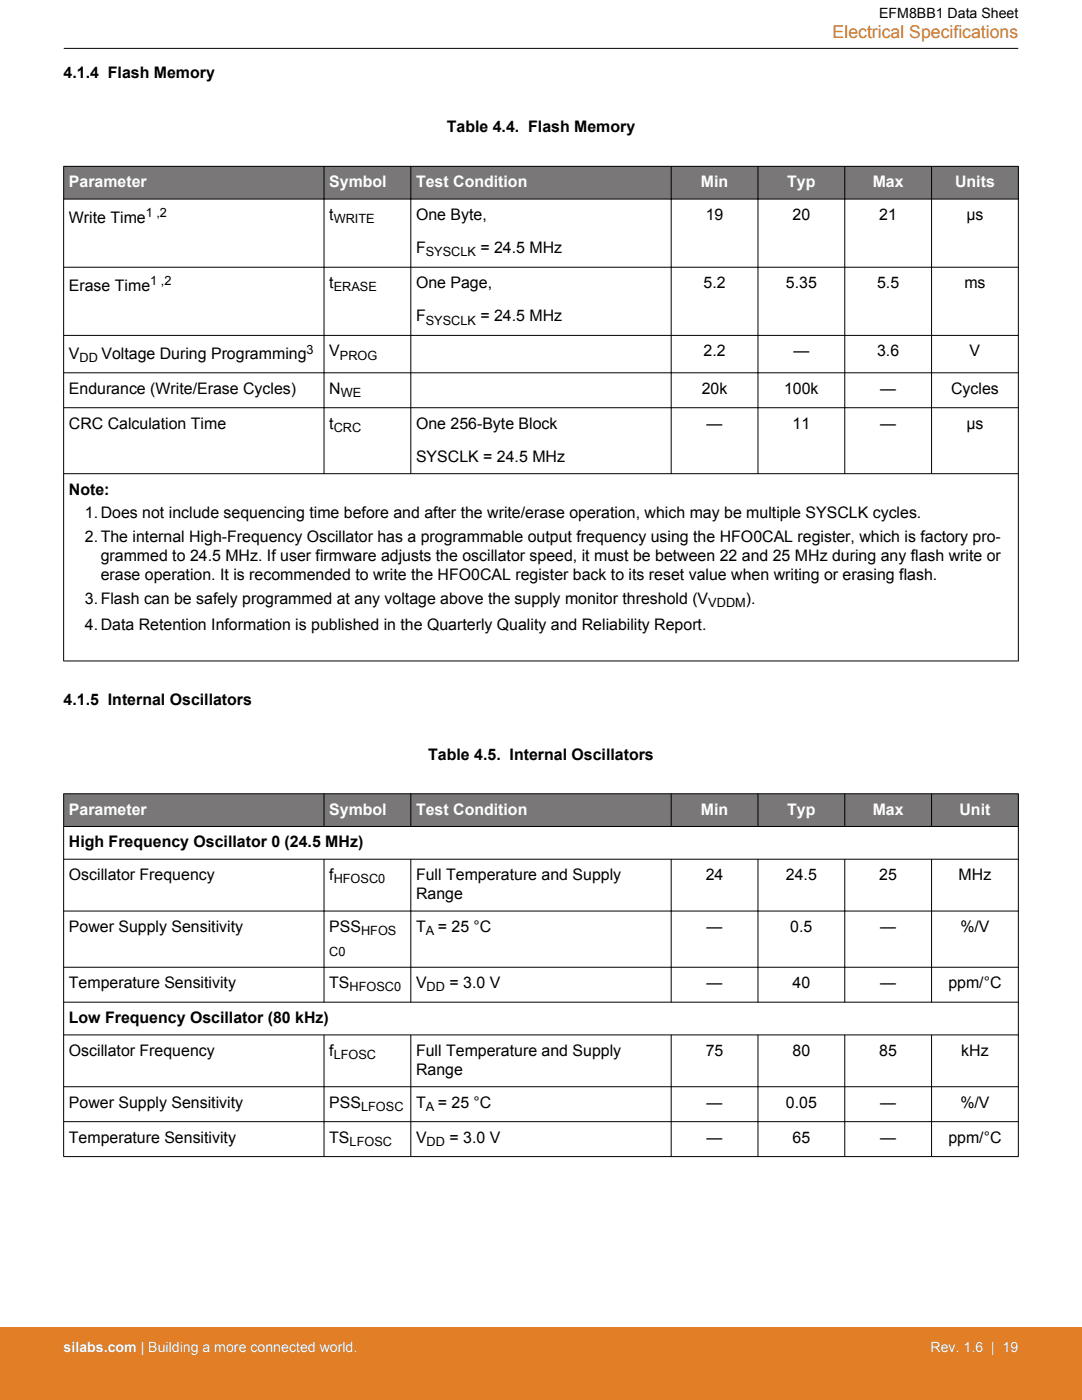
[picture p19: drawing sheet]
<svg xmlns="http://www.w3.org/2000/svg" width="216mm" height="279mm" viewBox="0 0 216 279" stroke-linecap="round" stroke-linejoin="round" font-family="sans-serif">
<defs><g id="words">
<text font-size="3.5" fill="#e27f26" x="166.1" y="7.5">Electrical Specifications</text>
<g font-size="3.2">
<text x="12.7" y="15.5">4.1.4 Flash Memory</text>
<text x="89.2" y="26.4">Table 4.4. Flash Memory</text>
<text x="13.7" y="44.4">Write Time</text>
<text x="65.7" y="43.9">t</text>
<text x="83" y="43.9">One Byte,</text>
<text x="140.8" y="43.9">19</text>
<text x="158.1" y="43.9">20</text>
<text x="175.5" y="43.9">21</text>
<text x="192.8" y="43.9">µs</text>
<text x="83" y="50.5">F</text>
<text x="95.9" y="50.5">= 24.5 MHz</text>
<text x="13.7" y="58">Erase Time</text>
<text x="65.7" y="57.5">t</text>
<text x="83" y="57.5">One Page,</text>
<text x="140.4" y="57.5">5.2</text>
<text x="156.8" y="57.5">5.35</text>
<text x="175" y="57.5">5.5</text>
<text x="192.4" y="57.5">ms</text>
<text x="83" y="64.1">F</text>
<text x="95.9" y="64.1">= 24.5 MHz</text>
<text x="13.7" y="71.6">V</text>
<text x="20.2" y="71.6">Voltage During Programming</text>
<text x="65.7" y="71.1">V</text>
<text x="140.4" y="71.1">2.2</text>
<text x="158.3" y="71.1">—</text>
<text x="175" y="71.1">3.6</text>
<text x="193.5" y="71.1">V</text>
<text x="13.7" y="78.6">Endurance (Write/Erase Cycles)</text>
<text x="65.7" y="78.6">N</text>
<text x="140" y="78.6">20k</text>
<text x="156.5" y="78.6">100k</text>
<text x="175.6" y="78.6">—</text>
<text x="189.8" y="78.6">Cycles</text>
<text x="13.7" y="85.6">CRC Calculation Time</text>
<text x="65.7" y="85.6">t</text>
<text x="83" y="85.6">One 256-Byte Block</text>
<text x="141" y="85.6">—</text>
<text x="158.1" y="85.6">11</text>
<text x="175.6" y="85.6">—</text>
<text x="192.8" y="85.6">µs</text>
<text x="83" y="92.2">SYSCLK = 24.5 MHz</text>
<text x="13.7" y="98.7">Note:</text>
<text x="16.9" y="103.5">1.Does not include sequencing time before and after the write/erase operation, which may be multiple SYSCLK cycles.</text>
<text x="16.9" y="108.2">2.The internal High-Frequency Oscillator has a programmable output frequency using the HFO0CAL register, which is factory pro-</text>
<text x="20.1" y="112">grammed to 24.5 MHz. If user firmware adjusts the oscillator speed, it must be between 22 and 25 MHz during any flash write or</text>
<text x="20.1" y="115.8">erase operation. It is recommended to write the HFO0CAL register back to its reset value when writing or erasing flash.</text>
<text x="16.9" y="125.7">4.Data Retention Information is published in the Quarterly Quality and Reliability Report.</text>
<text x="16.9" y="120.6">3.Flash can be safely programmed at any voltage above the supply monitor threshold (V</text>
<text x="148.8" y="120.6">).</text>
<text x="12.7" y="140.7">4.1.5 Internal Oscillators</text>
<text x="85.5" y="151.6">Table 4.5. Internal Oscillators</text>
<text x="13.7" y="169.1">High Frequency Oscillator 0 (24.5 MHz)</text>
<text x="13.7" y="175.7">Oscillator Frequency</text>
<text x="65.7" y="175.7">f</text>
<text x="83" y="175.7">Full Temperature and Supply</text>
<text x="83" y="179.5">Range</text>
<text x="140.8" y="175.7">24</text>
<text x="156.8" y="175.7">24.5</text>
<text x="175.5" y="175.7">25</text>
<text x="191.3" y="175.7">MHz</text>
<text x="13.7" y="186">Power Supply Sensitivity</text>
<text x="65.7" y="186">PSS</text>
<text x="83" y="186">T</text>
<text x="87.4" y="186">= 25 °C</text>
<text x="141" y="186">—</text>
<text x="157.7" y="186">0.5</text>
<text x="175.6" y="186">—</text>
<text x="191.6" y="186">%/V</text>
<text x="13.7" y="197.2">Temperature Sensitivity</text>
<text x="65.7" y="197.2">TS</text>
<text x="83" y="197.2">V</text>
<text x="89.7" y="197.2">= 3.0 V</text>
<text x="141" y="197.2">—</text>
<text x="158.1" y="197.2">40</text>
<text x="175.6" y="197.2">—</text>
<text x="189.2" y="197.2">ppm/°C</text>
<text x="13.7" y="204.2">Low Frequency Oscillator (80 kHz)</text>
<text x="13.7" y="210.7">Oscillator Frequency</text>
<text x="65.7" y="210.7">f</text>
<text x="83" y="210.7">Full Temperature and Supply</text>
<text x="83" y="214.5">Range</text>
<text x="140.8" y="210.7">75</text>
<text x="158.1" y="210.7">80</text>
<text x="175.5" y="210.7">85</text>
<text x="191.8" y="210.7">kHz</text>
<text x="13.7" y="221.1">Power Supply Sensitivity</text>
<text x="65.7" y="221.1">PSS</text>
<text x="83" y="221.1">T</text>
<text x="87.4" y="221.1">= 25 °C</text>
<text x="141" y="221.1">—</text>
<text x="156.8" y="221.1">0.05</text>
<text x="175.6" y="221.1">—</text>
<text x="191.6" y="221.1">%/V</text>
<text x="13.7" y="228">Temperature Sensitivity</text>
<text x="65.7" y="228">TS</text>
<text x="83" y="228">V</text>
<text x="89.7" y="228">= 3.0 V</text>
<text x="141" y="228">—</text>
<text x="158.1" y="228">65</text>
<text x="175.6" y="228">—</text>
<text x="189.2" y="228">ppm/°C</text>
</g>
<g font-size="3.2" fill="#fff">
<text x="13.7" y="37.4">Parameter</text>
<text x="65.7" y="37.4">Symbol</text>
<text x="83" y="37.4">Test Condition</text>
<text x="139.9" y="37.4">Min</text>
<text x="157.1" y="37.4">Typ</text>
<text x="174.1" y="37.4">Max</text>
<text x="190.6" y="37.4">Units</text>
<text x="13.7" y="162.6">Parameter</text>
<text x="65.7" y="162.6">Symbol</text>
<text x="83" y="162.6">Test Condition</text>
<text x="139.9" y="162.6">Min</text>
<text x="157.1" y="162.6">Typ</text>
<text x="174.1" y="162.6">Max</text>
<text x="191.5" y="162.6">Unit</text>
</g>
<text font-size="2.8" x="175.4" y="3.5">EFM8BB1 Data Sheet</text>
<g font-size="2.8" fill="#fff">
<text x="12.7" y="269.9">silabs.com | Building a more connected world.</text>
<text x="185.7" y="269.9">Rev. 1.6 | 19</text>
</g>
<g font-size="2.5">
<text x="29.1" y="43.3">1 ,2</text>
<text x="66.6" y="44.5">WRITE</text>
<text x="85" y="51.2">SYSCLK</text>
<text x="30" y="57">1 ,2</text>
<text x="66.6" y="58.1">ERASE</text>
<text x="85" y="64.8">SYSCLK</text>
<text x="61.2" y="70.6">3</text>
<text x="67.8" y="71.8">PROG</text>
<text x="15.9" y="72.2">DD</text>
<text x="68" y="79.2">WE</text>
<text x="66.6" y="86.2">CRC</text>
<text x="141.3" y="121.2">VDDM</text>
<text x="66.6" y="176.3">HFOSC0</text>
<text x="65.7" y="190.9">C0</text>
<text x="72.1" y="186.6">HFOS</text>
<text x="85" y="186.6">A</text>
<text x="69.8" y="197.9">HFOSC0</text>
<text x="85.1" y="197.9">DD</text>
<text x="66.6" y="211.4">LFOSC</text>
<text x="72.1" y="221.7">LFOSC</text>
<text x="85" y="221.7">A</text>
<text x="69.8" y="228.7">LFOSC</text>
<text x="85.1" y="228.7">DD</text>
</g>
</g></defs>
<g fill="#797777">
<path d="M12.7 33.2h190.5v6.5h-190.5z" fill-rule="evenodd"/>
<path d="M12.7 33.2h190.5v6.5h-190.5z" fill-rule="evenodd"/>
</g>
<g fill="none" stroke="#000" stroke-width=".2">
<path d="M12.7 33.2h190.5M12.7 39.7h190.5M12.7 33.2v98.8M64.7 33.2v61.4M82 33.2v61.4M133.9 33.2v61.4M151.2 33.2v61.4M168.6 33.2v61.4M185.9 33.2v61.4M203.2 33.2v98.8M12.7 53.3h190.5M12.7 66.9h190.5"/>
<path d="M12.7 74.4h190.5M12.7 81.4h190.5M12.7 94.5h190.5M12.7 131.9h190.5"/>
</g>
<g fill="#797777">
<path d="M12.7 158.4h190.5v6.5h-190.5z" fill-rule="evenodd"/>
<path d="M12.7 158.4h190.5v6.5h-190.5z" fill-rule="evenodd"/>
</g>
<g fill="none" stroke="#000" stroke-width=".2">
<path d="M12.7 9.7h190.5M12.7 158.4h190.5M12.7 158.4v72.5M64.7 158.4v6.6M82 158.4v6.6M133.9 158.4v6.6M151.2 158.4v6.6M168.6 158.4v6.6M185.9 158.4v6.6M203.2 158.4v72.5M12.7 164.9h190.5M12.7 171.5h190.5"/>
<path d="M64.7 171.4v28.7M82 171.4v28.7M133.9 171.4v28.7M151.2 171.4v28.7M168.6 171.4v28.7M185.9 171.4v28.7M12.7 181.8h190.5M12.7 193h190.5M12.7 200h190.5M12.7 206.5h190.5M12.7 216.9h190.5M64.7 206.5v24.4"/>
<path d="M82 206.5v24.4M133.9 206.5v24.4M151.2 206.5v24.4M168.6 206.5v24.4M185.9 206.5v24.4M12.7 223.9h190.5M12.7 230.8h190.5"/>
</g>
<path d="M0 264.9h215.9v14.5h-215.9z" fill="#e27f26"/>
<use href="#words"/>
</svg>
